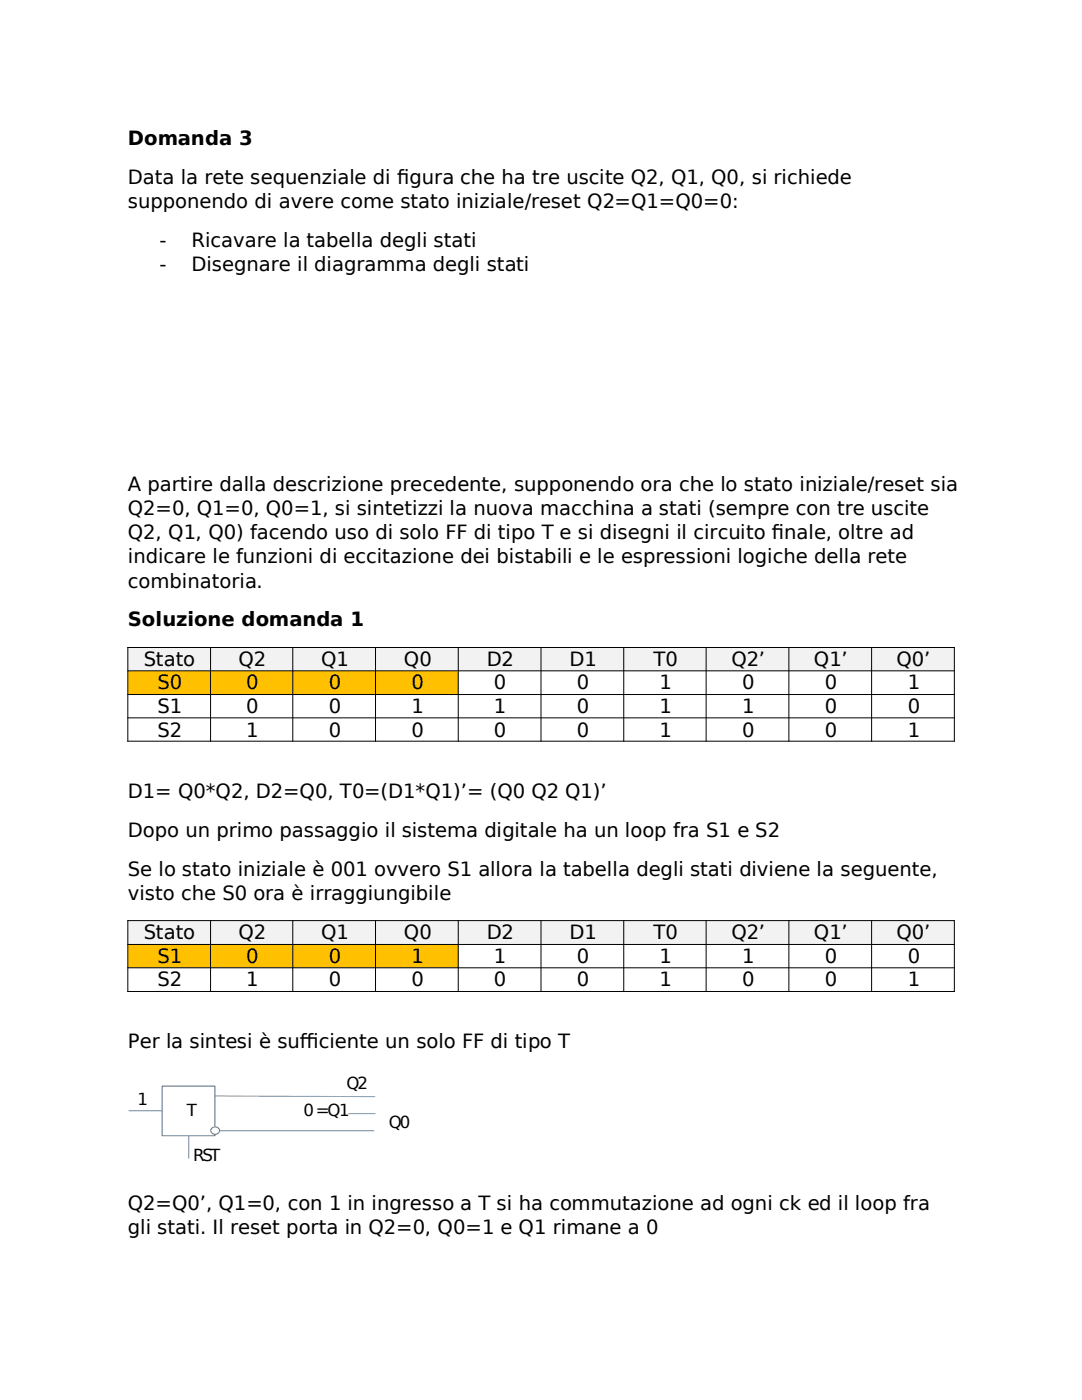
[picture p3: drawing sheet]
<svg xmlns="http://www.w3.org/2000/svg" width="216mm" height="279mm" viewBox="0 0 216 279" stroke-linecap="round" stroke-linejoin="round" font-family="sans-serif">
<defs><g id="words">
<g font-size="3.9">
<text x="25.5" y="29">Domanda 3</text>
<text x="25.5" y="36.7">Data la rete sequenziale di f</text>
<text x="25.5" y="41.6">supponendo di avere come stato iniziale/reset Q2=Q1=Q0=0:</text>
<text x="79.3" y="36.7">igura che ha tre uscite Q2, Q1, Q0, si richiede</text>
<text x="31.9" y="49.3">-</text>
<text x="38.2" y="49.3">Ricavare la tabella degli stati</text>
<text x="31.9" y="54.1">-</text>
<text x="38.2" y="54.1">Disegnare il diagramma degli stati</text>
<text x="25.5" y="97.9">A partire dalla descrizione precedente, supponendo ora che lo stato iniziale/reset sia</text>
<text x="25.5" y="102.7">Q2=0, Q1=0, Q0=1, si sintetizzi la nuova macchina a stati (sempre con tre uscite</text>
<text x="25.5" y="107.6">Q2, Q1, Q0) facendo uso di solo FF di tipo T e si disegni il circuito f</text>
<text x="154" y="107.6">inale, oltre ad</text>
<text x="25.5" y="112.4">indicare le funzioni di eccitazione dei bistabili e le espressioni logiche della rete</text>
<text x="25.5" y="117.4">combinatoria.</text>
<text x="25.5" y="125">Soluzione domanda 1</text>
<text x="28.7" y="132.9">Stato</text>
<text x="31.4" y="137.6">S0</text>
<text x="47.6" y="132.9">Q2</text>
<text x="49.1" y="137.6">0</text>
<text x="64.1" y="132.9">Q1</text>
<text x="65.6" y="137.6">0</text>
<text x="80.6" y="132.9">Q0</text>
<text x="82.1" y="137.6">0</text>
<text x="97.1" y="132.9">D2</text>
<text x="98.6" y="137.6">0</text>
<text x="113.6" y="132.9">D1</text>
<text x="115.1" y="137.6">0</text>
<text x="130.4" y="132.9">T0</text>
<text x="131.6" y="137.6">1</text>
<text x="146" y="132.9">Q2’</text>
<text x="148.1" y="137.6">0</text>
<text x="162.4" y="132.9">Q1’</text>
<text x="164.6" y="137.6">0</text>
<text x="178.9" y="132.9">Q0’</text>
<text x="181.1" y="137.6">1</text>
<text x="31.4" y="142.2">S1</text>
<text x="49.1" y="142.2">0</text>
<text x="65.6" y="142.2">0</text>
<text x="82.1" y="142.2">1</text>
<text x="98.6" y="142.2">1</text>
<text x="115.1" y="142.2">0</text>
<text x="131.6" y="142.2">1</text>
<text x="148.1" y="142.2">1</text>
<text x="164.6" y="142.2">0</text>
<text x="181.1" y="142.2">0</text>
<text x="31.4" y="147">S2</text>
<text x="49.1" y="147">1</text>
<text x="65.6" y="147">0</text>
<text x="82.1" y="147">0</text>
<text x="98.6" y="147">0</text>
<text x="115.1" y="147">0</text>
<text x="131.6" y="147">1</text>
<text x="148.1" y="147">0</text>
<text x="164.6" y="147">0</text>
<text x="181.1" y="147">1</text>
<text x="25.5" y="159.3">D1= Q0*Q2, D2=Q0, T0=(D1*Q1)’= (Q0 Q2 Q1)’</text>
<text x="25.5" y="167">Dopo un primo passaggio il sistema digitale ha un loop fra S1 e S2</text>
<text x="25.5" y="174.8">Se lo stato iniziale è 001 ovvero S1 allora la tabella degli stati diviene la seguente,</text>
<text x="25.5" y="179.6">visto che S0 ora è irraggiungibile</text>
<text x="28.7" y="187.5">Stato</text>
<text x="47.6" y="187.5">Q2</text>
<text x="64.1" y="187.5">Q1</text>
<text x="80.6" y="187.5">Q0</text>
<text x="97.1" y="187.5">D2</text>
<text x="113.6" y="187.5">D1</text>
<text x="130.4" y="187.5">T0</text>
<text x="146" y="187.5">Q2’</text>
<text x="162.4" y="187.5">Q1’</text>
<text x="178.9" y="187.5">Q0’</text>
<text x="31.4" y="192.1">S1</text>
<text x="31.4" y="196.8">S2</text>
<text x="49.1" y="192.1">0</text>
<text x="49.1" y="196.8">1</text>
<text x="65.6" y="192.1">0</text>
<text x="65.6" y="196.8">0</text>
<text x="82.1" y="192.1">1</text>
<text x="82.1" y="196.8">0</text>
<text x="98.6" y="192.1">1</text>
<text x="98.6" y="196.8">0</text>
<text x="115.1" y="192.1">0</text>
<text x="115.1" y="196.8">0</text>
<text x="131.6" y="192.1">1</text>
<text x="131.6" y="196.8">1</text>
<text x="148.1" y="192.1">1</text>
<text x="148.1" y="196.8">0</text>
<text x="164.6" y="192.1">0</text>
<text x="164.6" y="196.8">0</text>
<text x="181.1" y="192.1">0</text>
<text x="181.1" y="196.8">1</text>
<text x="25.5" y="209.2">Per la sintesi è suf</text>
<text x="59.9" y="209.2">f</text>
<text x="59.9" y="209.2">iciente un solo FF di tipo T</text>
<text x="25.5" y="241.4">Q2=Q0’, Q1=0, con 1 in ingresso a T si ha commutazione ad ogni ck ed il loop fra</text>
<text x="25.5" y="246.2">gli stati. Il reset porta in Q2=0, Q0=1 e Q1 rimane a 0</text>
</g>
<g font-size="3.3">
<text x="27.4" y="220.6">1</text>
<text x="69.1" y="217.4">Q2</text>
<text x="37.3" y="222.8">T</text>
<text x="60.5" y="222.8">0 = Q1</text>
<text x="77.6" y="225.2">Q0</text>
<text x="38.5" y="231.7">RST</text>
</g>
</g></defs>
<g fill="#f2f2f2">
<path d="M25.5 129.1h16.4v4.7h-16.4z" fill-rule="evenodd"/>
<path d="M42 129.1h16.5v4.7h-16.5z" fill-rule="evenodd"/>
<path d="M58.5 129.1h16.5v4.7h-16.5z" fill-rule="evenodd"/>
<path d="M75 129.1h16.4v4.7h-16.4z" fill-rule="evenodd"/>
<path d="M91.4 129.1h16.5v4.7h-16.5z" fill-rule="evenodd"/>
<path d="M108 129.1h16.4v4.7h-16.4z" fill-rule="evenodd"/>
<path d="M124.5 129.1h16.4v4.7h-16.4z" fill-rule="evenodd"/>
<path d="M141 129.1h16.4v4.7h-16.4z" fill-rule="evenodd"/>
<path d="M157.5 129.1h16.3v4.7h-16.3z" fill-rule="evenodd"/>
<path d="M173.9 129.1h16.5v4.7h-16.5z" fill-rule="evenodd"/>
</g>
<g fill="#ffc000">
<path d="M25.5 133.9h16.4v4.6h-16.4z" fill-rule="evenodd"/>
<path d="M42 133.9h16.5v4.6h-16.5z" fill-rule="evenodd"/>
<path d="M58.5 133.9h16.5v4.6h-16.5z" fill-rule="evenodd"/>
<path d="M75 133.9h16.4v4.6h-16.4z" fill-rule="evenodd"/>
</g>
<path d="M91.4 133.9h16.5v4.6h-16.5z" fill-rule="evenodd" fill="#fff"/>
<g fill="#f2f2f2">
<path d="M25.5 183.7h16.4v4.6h-16.4z" fill-rule="evenodd"/>
<path d="M42 183.7h16.5v4.6h-16.5z" fill-rule="evenodd"/>
<path d="M58.5 183.7h16.5v4.6h-16.5z" fill-rule="evenodd"/>
<path d="M75 183.7h16.4v4.6h-16.4z" fill-rule="evenodd"/>
<path d="M91.4 183.7h16.5v4.6h-16.5z" fill-rule="evenodd"/>
<path d="M108 183.7h16.4v4.6h-16.4z" fill-rule="evenodd"/>
<path d="M124.5 183.7h16.4v4.6h-16.4z" fill-rule="evenodd"/>
<path d="M141 183.7h16.4v4.6h-16.4z" fill-rule="evenodd"/>
<path d="M157.5 183.7h16.3v4.6h-16.3z" fill-rule="evenodd"/>
<path d="M173.9 183.7h16.5v4.6h-16.5z" fill-rule="evenodd"/>
</g>
<g fill="#ffc000">
<path d="M25.5 188.4h16.4v4.7h-16.4z" fill-rule="evenodd"/>
<path d="M42 188.4h16.5v4.7h-16.5z" fill-rule="evenodd"/>
<path d="M58.5 188.4h16.5v4.7h-16.5z" fill-rule="evenodd"/>
<path d="M75 188.4h16.4v4.7h-16.4z" fill-rule="evenodd"/>
</g>
<g fill="#f2f2f2">
<path d="M25.5 129.1h16.4v4.7h-16.4z" fill-rule="evenodd"/>
<path d="M42 129.1h16.5v4.7h-16.5z" fill-rule="evenodd"/>
<path d="M58.5 129.1h16.5v4.7h-16.5z" fill-rule="evenodd"/>
<path d="M75 129.1h16.4v4.7h-16.4z" fill-rule="evenodd"/>
<path d="M91.4 129.1h16.5v4.7h-16.5z" fill-rule="evenodd"/>
<path d="M108 129.1h16.4v4.7h-16.4z" fill-rule="evenodd"/>
<path d="M124.5 129.1h16.4v4.7h-16.4z" fill-rule="evenodd"/>
<path d="M141 129.1h16.4v4.7h-16.4z" fill-rule="evenodd"/>
<path d="M157.5 129.1h16.3v4.7h-16.3z" fill-rule="evenodd"/>
<path d="M173.9 129.1h16.5v4.7h-16.5z" fill-rule="evenodd"/>
</g>
<g fill="#ffc000">
<path d="M25.5 133.9h16.4v4.6h-16.4z" fill-rule="evenodd"/>
<path d="M42 133.9h16.5v4.6h-16.5z" fill-rule="evenodd"/>
<path d="M58.5 133.9h16.5v4.6h-16.5z" fill-rule="evenodd"/>
<path d="M75 133.9h16.4v4.6h-16.4z" fill-rule="evenodd"/>
</g>
<path d="M91.4 133.9h16.5v4.6h-16.5z" fill-rule="evenodd" fill="#fff"/>
<g fill="#f2f2f2">
<path d="M25.5 183.7h16.4v4.6h-16.4z" fill-rule="evenodd"/>
<path d="M42 183.7h16.5v4.6h-16.5z" fill-rule="evenodd"/>
<path d="M58.5 183.7h16.5v4.6h-16.5z" fill-rule="evenodd"/>
<path d="M75 183.7h16.4v4.6h-16.4z" fill-rule="evenodd"/>
<path d="M91.4 183.7h16.5v4.6h-16.5z" fill-rule="evenodd"/>
<path d="M108 183.7h16.4v4.6h-16.4z" fill-rule="evenodd"/>
<path d="M124.5 183.7h16.4v4.6h-16.4z" fill-rule="evenodd"/>
<path d="M141 183.7h16.4v4.6h-16.4z" fill-rule="evenodd"/>
<path d="M157.5 183.7h16.3v4.6h-16.3z" fill-rule="evenodd"/>
<path d="M173.9 183.7h16.5v4.6h-16.5z" fill-rule="evenodd"/>
</g>
<g fill="#ffc000">
<path d="M25.5 188.4h16.4v4.7h-16.4z" fill-rule="evenodd"/>
<path d="M42 188.4h16.5v4.7h-16.5z" fill-rule="evenodd"/>
<path d="M58.5 188.4h16.5v4.7h-16.5z" fill-rule="evenodd"/>
<path d="M75 188.4h16.4v4.7h-16.4z" fill-rule="evenodd"/>
</g>
<g fill="none" stroke="#000" stroke-width=".2">
<path d="M25.4 129.2h165.1M25.4 133.9h165.1M25.4 138.6h165.1M25.5 129.1v18.9M42 129.1v18.9M58.4 129.1v18.9M74.9 129.1v18.9M91.4 129.1v18.9M108 129.1v18.9M124.5 129.1v18.9M140.9 129.1v18.9M157.4 129.1v18.9"/>
<path d="M173.9 129.1v18.9M190.4 129.1v18.9M25.4 143.3h165.1M25.4 147.9h165.1M25.4 183.7h165.1M25.4 188.5h165.1M25.4 193.1h165.1M25.4 197.9h165.1M25.5 183.7v14.3M42 183.7v14.3M58.4 183.7v14.3M74.9 183.7v14.3"/>
<path d="M91.4 183.7v14.3M108 183.7v14.3M124.5 183.7v14.3M140.9 183.7v14.3M157.4 183.7v14.3M173.9 183.7v14.3M190.4 183.7v14.3"/>
</g>
<path d="M32.3 216.7h10.6v10h-10.6z" fill="none" stroke="#41719c" stroke-width=".2"/>
<path d="M42.9 218.7l32 .2M25.6 221.7h6.8M42.9 225.7h31.8M69.5 222.2h5.4" fill="none" stroke="#5b9bd5" stroke-width=".2"/>
<path d="M42.3 225.1a.79 .79 0 0 1 1.3 0 .79 .79 0 0 1-.3 1.2 .78 .78 0 0 1-1-.2 .78 .78 0 0 1 0-1z" fill-rule="evenodd" fill="#fff"/>
<path d="M42.3 225.1a.79 .79 0 0 1 1.3 0 .79 .79 0 0 1-.3 1.2 .78 .78 0 0 1-1-.2 .78 .78 0 0 1 0-1z" fill="none" stroke="#41719c" stroke-width=".2"/>
<path d="M37.7 226.7v4.5" fill="none" stroke="#5b9bd5" stroke-width=".2"/>
<use href="#words"/>
</svg>
